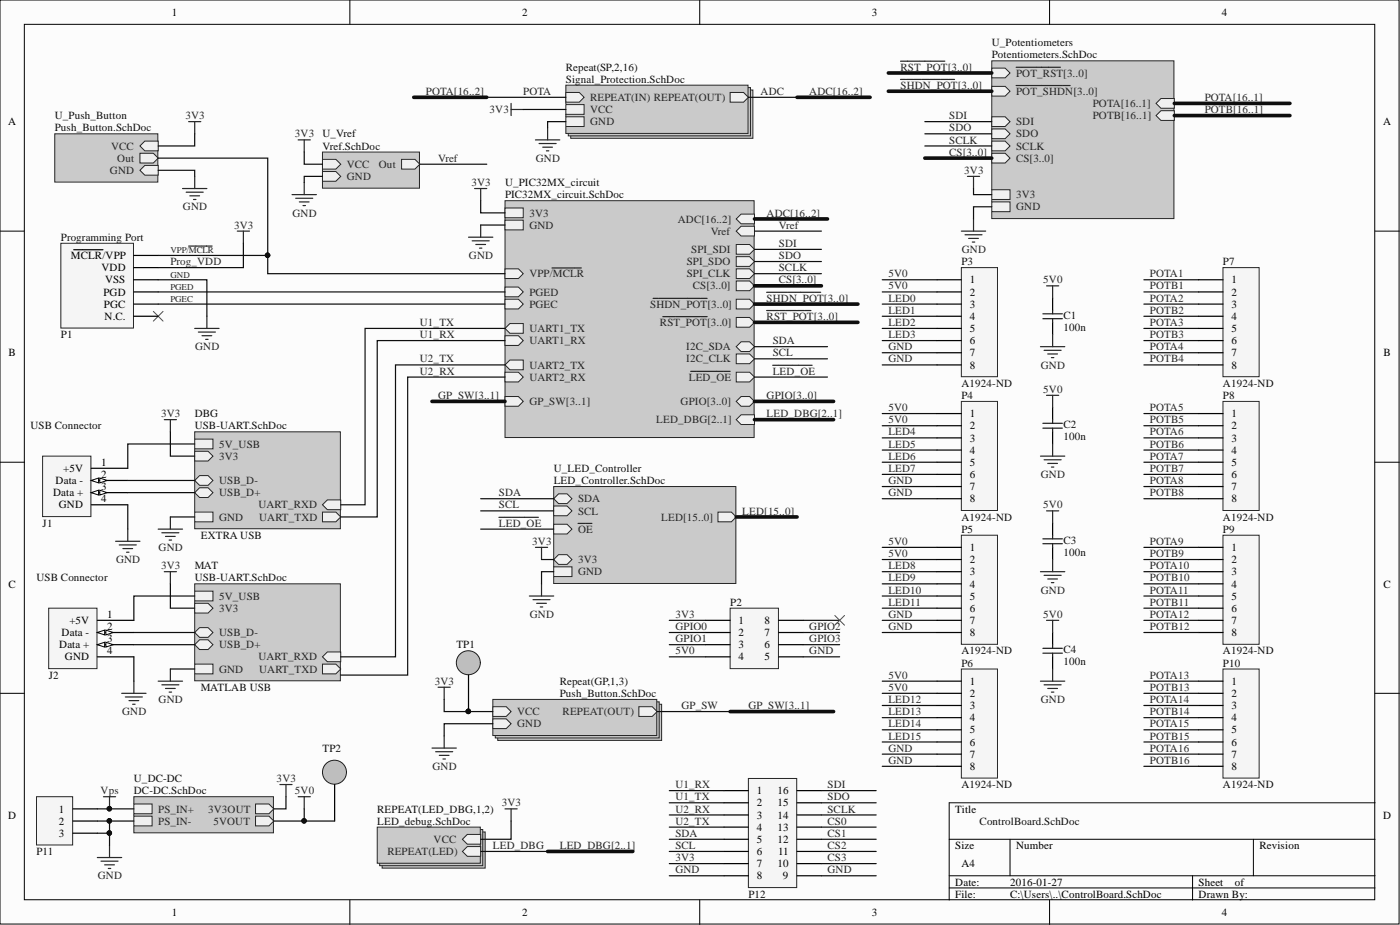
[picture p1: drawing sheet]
<svg xmlns="http://www.w3.org/2000/svg" width="292mm" height="193mm" viewBox="0 0 292 193" stroke-linecap="round" stroke-linejoin="round" font-family="sans-serif">
<defs><g id="words">
<g font-size="2.3">
<text x="35.9" y="3.3">1</text>
<text x="108.9" y="3.3">2</text>
<text x="181.9" y="3.3">3</text>
<text x="254.9" y="3.3">4</text>
<text x="1.7" y="26.1">A</text>
<text x="288.6" y="26.1">A</text>
<text x="14.8" y="54.1">MCLR/VPP</text>
<text x="21.2" y="56.6">VDD</text>
<text x="21.9" y="59.1">VSS</text>
<text x="202.4" y="59.1">1</text>
<text x="256.9" y="59.1">1</text>
<text x="21.6" y="61.7">PGD</text>
<text x="21.7" y="64.2">PGC</text>
<text x="202.4" y="61.7">2</text>
<text x="202.4" y="64.2">3</text>
<text x="256.9" y="61.7">2</text>
<text x="256.9" y="64.2">3</text>
<text x="21.8" y="66.7">N.C.</text>
<text x="202.4" y="66.7">4</text>
<text x="202.4" y="69.3">5</text>
<text x="202.4" y="71.8">6</text>
<text x="256.9" y="66.7">4</text>
<text x="256.9" y="69.3">5</text>
<text x="256.9" y="71.8">6</text>
<text x="1.8" y="74.4">B</text>
<text x="202.4" y="74.4">7</text>
<text x="202.4" y="76.9">8</text>
<text x="256.9" y="74.4">7</text>
<text x="256.9" y="76.9">8</text>
<text x="288.7" y="74.4">B</text>
<text x="202.4" y="87">1</text>
<text x="202.4" y="89.6">2</text>
<text x="256.9" y="87">1</text>
<text x="256.9" y="89.6">2</text>
<text x="202.4" y="92.1">3</text>
<text x="202.4" y="94.7">4</text>
<text x="256.9" y="92.1">3</text>
<text x="256.9" y="94.7">4</text>
<text x="11.6" y="101">Data -</text>
<text x="13.2" y="98.5">+5V</text>
<text x="21.1" y="97.2">1</text>
<text x="21.1" y="99.7">2</text>
<text x="202.4" y="97.2">5</text>
<text x="202.4" y="99.7">6</text>
<text x="256.9" y="97.2">5</text>
<text x="256.9" y="99.7">6</text>
<text x="11.1" y="103.5">Data +</text>
<text x="12.3" y="106.1">GND</text>
<text x="21.1" y="104.8">4</text>
<text x="21.1" y="102.3">3</text>
<text x="202.4" y="102.3">7</text>
<text x="202.4" y="104.8">8</text>
<text x="256.9" y="102.3">7</text>
<text x="256.9" y="104.8">8</text>
<text x="202.4" y="114.9">1</text>
<text x="202.4" y="117.5">2</text>
<text x="256.9" y="114.9">1</text>
<text x="256.9" y="117.5">2</text>
<text x="1.8" y="122.6">C</text>
<text x="202.4" y="120">3</text>
<text x="202.4" y="122.6">4</text>
<text x="202.4" y="125.1">5</text>
<text x="256.9" y="120">3</text>
<text x="256.9" y="122.6">4</text>
<text x="256.9" y="125.1">5</text>
<text x="288.7" y="122.6">C</text>
<text x="14.5" y="130.2">+5V</text>
<text x="22.3" y="128.9">1</text>
<text x="22.3" y="131.4">2</text>
<text x="154.1" y="130.2">1</text>
<text x="159.5" y="130.2">8</text>
<text x="202.4" y="127.6">6</text>
<text x="202.4" y="130.2">7</text>
<text x="256.9" y="127.6">6</text>
<text x="256.9" y="130.2">7</text>
<text x="12.4" y="135.2">Data +</text>
<text x="12.9" y="132.7">Data -</text>
<text x="13.5" y="137.8">GND</text>
<text x="22.3" y="136.5">4</text>
<text x="22.3" y="134">3</text>
<text x="154.1" y="132.7">2</text>
<text x="154.1" y="135.2">3</text>
<text x="154.1" y="137.8">4</text>
<text x="159.5" y="137.8">5</text>
<text x="159.5" y="135.2">6</text>
<text x="159.5" y="132.7">7</text>
<text x="202.4" y="132.7">8</text>
<text x="256.9" y="132.7">8</text>
<text x="202.4" y="142.9">1</text>
<text x="256.9" y="142.9">1</text>
<text x="202.4" y="145.4">2</text>
<text x="202.4" y="147.9">3</text>
<text x="256.9" y="145.4">2</text>
<text x="256.9" y="147.9">3</text>
<text x="202.4" y="150.5">4</text>
<text x="202.4" y="153">5</text>
<text x="202.4" y="155.5">6</text>
<text x="256.9" y="150.5">4</text>
<text x="256.9" y="153">5</text>
<text x="256.9" y="155.5">6</text>
<text x="202.4" y="158.1">7</text>
<text x="202.4" y="160.6">8</text>
<text x="256.9" y="158.1">7</text>
<text x="256.9" y="160.6">8</text>
<text x="157.9" y="165.7">1</text>
<text x="162.2" y="165.7">16</text>
<text x="1.7" y="170.8">D</text>
<text x="12.3" y="172">2</text>
<text x="12.3" y="169.5">1</text>
<text x="157.9" y="168.2">2</text>
<text x="157.9" y="170.8">3</text>
<text x="157.9" y="173.3">4</text>
<text x="162.2" y="173.3">13</text>
<text x="162.2" y="170.8">14</text>
<text x="162.2" y="168.2">15</text>
<text x="199.3" y="169.5">Title</text>
<text x="288.6" y="170.8">D</text>
<text x="12.3" y="174.6">3</text>
<text x="157.9" y="175.8">5</text>
<text x="157.9" y="178.4">6</text>
<text x="162.2" y="175.8">12</text>
<text x="162.3" y="178.4">11</text>
<text x="199.3" y="177.1">Size</text>
<text x="212" y="177.1">Number</text>
<text x="262.8" y="177.1">Revision</text>
<text x="157.9" y="180.9">7</text>
<text x="157.9" y="183.5">8</text>
<text x="162.2" y="180.9">10</text>
<text x="163.3" y="183.5">9</text>
<text x="199.3" y="184.7">Date:</text>
<text x="200.6" y="180.9">A4</text>
<text x="210.7" y="184.7">2016-01-27</text>
<text x="250.1" y="184.7">Sheet</text>
<text x="257.7" y="184.7">of</text>
<text x="35.9" y="191.1">1</text>
<text x="108.9" y="191.1">2</text>
<text x="181.9" y="191.1">3</text>
<text x="199.3" y="187.3">File:</text>
<text x="210.7" y="187.3">C:\Users\..\ControlBoard.SchDoc</text>
<text x="250.1" y="187.3">Drawn By:</text>
<text x="254.9" y="191.1">4</text>
</g>
<g font-size="2.3" fill="#0e0e0e">
<text x="206.9" y="9.6">U_Potentiometers</text>
<text x="118.1" y="14.7">Repeat(SP,2,16)</text>
<text x="118.1" y="17.3">Signal_Protection.SchDoc</text>
<text x="206.9" y="12.2">Potentiometers.SchDoc</text>
<text x="11.4" y="24.9">U_Push_Button</text>
<text x="11.4" y="27.4">Push_Button.SchDoc</text>
<text x="67.3" y="28.7">U_Vref</text>
<text x="67.3" y="31.2">Vref.SchDoc</text>
<text x="105.4" y="38.8">U_PIC32MX_circuit</text>
<text x="105.4" y="41.4">PIC32MX_circuit.SchDoc</text>
<text x="12.7" y="50.2">Programming Port</text>
<text x="200.6" y="55.3">P3</text>
<text x="255.2" y="55.3">P7</text>
<text x="12.7" y="70.5">P1</text>
<text x="221.9" y="69">100n</text>
<text x="221.9" y="66.5">C1</text>
<text x="200.6" y="80.7">A1924-ND</text>
<text x="200.6" y="83.2">P4</text>
<text x="255.2" y="80.7">A1924-ND</text>
<text x="255.2" y="83.2">P8</text>
<text x="6.3" y="89.6">USB Connector</text>
<text x="40.6" y="87">DBG</text>
<text x="40.6" y="89.6">USB-UART.SchDoc</text>
<text x="221.9" y="89.3">C2</text>
<text x="221.9" y="91.9">100n</text>
<text x="115.5" y="98.5">U_LED_Controller</text>
<text x="115.5" y="101">LED_Controller.SchDoc</text>
<text x="8.9" y="109.9">J1</text>
<text x="41.9" y="112.4">EXTRA USB</text>
<text x="200.6" y="108.6">A1924-ND</text>
<text x="200.6" y="111.1">P5</text>
<text x="221.9" y="113.4">C3</text>
<text x="255.2" y="108.6">A1924-ND</text>
<text x="255.2" y="111.1">P9</text>
<text x="40.6" y="118.8">MAT</text>
<text x="221.9" y="116">100n</text>
<text x="7.6" y="121.3">USB Connector</text>
<text x="40.6" y="121.3">USB-UART.SchDoc</text>
<text x="152.3" y="126.4">P2</text>
<text x="95.2" y="135.2">TP1</text>
<text x="200.6" y="136.5">A1924-ND</text>
<text x="221.9" y="136.3">C4</text>
<text x="255.2" y="136.5">A1924-ND</text>
<text x="10.2" y="141.6">J2</text>
<text x="116.8" y="142.9">Repeat(GP,1,3)</text>
<text x="200.6" y="139.1">P6</text>
<text x="221.9" y="138.8">100n</text>
<text x="255.2" y="139.1">P10</text>
<text x="41.9" y="144.1">MATLAB USB</text>
<text x="116.8" y="145.4">Push_Button.SchDoc</text>
<text x="67.3" y="156.8">TP2</text>
<text x="27.9" y="163.2">U_DC-DC</text>
<text x="27.9" y="165.7">DC-DC.SchDoc</text>
<text x="200.6" y="164.4">A1924-ND</text>
<text x="255.2" y="164.4">A1924-ND</text>
<text x="78.7" y="169.5">REPEAT(LED_DBG,1,2)</text>
<text x="78.7" y="172">LED_debug.SchDoc</text>
<text x="204.4" y="172">ControlBoard.SchDoc</text>
<text x="7.6" y="178.4">P11</text>
<text x="156.1" y="187.3">P12</text>
</g>
<g font-size="2.3" fill="#262626">
<text x="187.9" y="14.7">RST_POT[3..0]</text>
<text x="212" y="16">POT_RST[3..0]</text>
<text x="88.9" y="19.8">POTA[16..2]</text>
<text x="102.2" y="23.6">3V3</text>
<text x="109.2" y="19.8">POTA</text>
<text x="123.1" y="21.1">REPEAT(IN) REPEAT(OUT)</text>
<text x="123.1" y="23.6">VCC</text>
<text x="158.7" y="19.8">ADC</text>
<text x="168.8" y="19.8">ADC[16..2]</text>
<text x="187.9" y="18.5">SHDN_POT[3..0]</text>
<text x="212" y="19.8">POT_SHDN[3..0]</text>
<text x="228" y="22.3">POTA[16..1]</text>
<text x="251.4" y="21.1">POTA[16..1]</text>
<text x="251.4" y="23.6">POTB[16..1]</text>
<text x="38.7" y="24.9">3V3</text>
<text x="61.5" y="28.7">3V3</text>
<text x="123.1" y="26.1">GND</text>
<text x="198" y="24.9">SDI</text>
<text x="198" y="27.4">SDO</text>
<text x="198" y="29.9">SCLK</text>
<text x="212" y="26.1">SDI</text>
<text x="212" y="28.7">SDO</text>
<text x="228" y="24.9">POTB[16..1]</text>
<text x="23.2" y="31.2">VCC</text>
<text x="24.5" y="33.8">Out</text>
<text x="72.4" y="35">VCC</text>
<text x="79" y="35">Out</text>
<text x="91.4" y="33.8">Vref</text>
<text x="111.8" y="33.8">GND</text>
<text x="198" y="32.5">CS[3..0]</text>
<text x="212" y="31.2">SCLK</text>
<text x="212" y="33.8">CS[3..0]</text>
<text x="22.9" y="36.3">GND</text>
<text x="72.4" y="37.6">GND</text>
<text x="98.3" y="38.8">3V3</text>
<text x="201.2" y="36.3">3V3</text>
<text x="212" y="41.4">3V3</text>
<text x="38.2" y="43.9">GND</text>
<text x="48.8" y="47.7">3V3</text>
<text x="61" y="45.2">GND</text>
<text x="110.4" y="45.2">3V3</text>
<text x="110.4" y="47.7">GND</text>
<text x="141.4" y="46.4">ADC[16..2]</text>
<text x="160" y="45.2">ADC[16..2]</text>
<text x="162.5" y="47.7">Vref</text>
<text x="212" y="43.9">GND</text>
<text x="144.2" y="52.8">SPI_SDI</text>
<text x="148.3" y="49">Vref</text>
<text x="162.5" y="51.5">SDI</text>
<text x="200.7" y="52.8">GND</text>
<text x="35.5" y="55.3">Prog_VDD</text>
<text x="97.8" y="54.1">GND</text>
<text x="110.4" y="57.9">VPP/MCLR</text>
<text x="143.3" y="57.9">SPI_CLK</text>
<text x="143.3" y="55.3">SPI_SDO</text>
<text x="162.5" y="54.1">SDO</text>
<text x="162.5" y="56.6">SCLK</text>
<text x="162.5" y="59.1">CS[3..0]</text>
<text x="185.3" y="57.9">5V0</text>
<text x="217.7" y="59.1">5V0</text>
<text x="239.9" y="57.9">POTA1</text>
<text x="110.4" y="61.7">PGED</text>
<text x="110.4" y="64.2">PGEC</text>
<text x="135.7" y="64.2">SHDN_POT[3..0]</text>
<text x="144.6" y="60.4">CS[3..0]</text>
<text x="160" y="62.9">SHDN_POT[3..0]</text>
<text x="185.3" y="62.9">LED0</text>
<text x="185.3" y="65.5">LED1</text>
<text x="185.3" y="60.4">5V0</text>
<text x="239.9" y="62.9">POTA2</text>
<text x="239.9" y="60.4">POTB1</text>
<text x="239.9" y="65.5">POTB2</text>
<text x="87.6" y="70.5">U1_RX</text>
<text x="87.6" y="68">U1_TX</text>
<text x="110.4" y="69.3">UART1_TX</text>
<text x="110.4" y="71.8">UART1_RX</text>
<text x="137.7" y="68">RST_POT[3..0]</text>
<text x="160" y="66.7">RST_POT[3..0]</text>
<text x="161.2" y="71.8">SDA</text>
<text x="185.3" y="68">LED2</text>
<text x="185.3" y="70.5">LED3</text>
<text x="239.9" y="68">POTA3</text>
<text x="239.9" y="70.5">POTB3</text>
<text x="40.7" y="73.1">GND</text>
<text x="87.6" y="75.6">U2_TX</text>
<text x="110.4" y="76.9">UART2_TX</text>
<text x="143.2" y="73.1">I2C_SDA</text>
<text x="143.2" y="75.6">I2C_CLK</text>
<text x="161.2" y="74.4">SCL</text>
<text x="185.3" y="75.6">GND</text>
<text x="185.3" y="73.1">GND</text>
<text x="217.2" y="76.9">GND</text>
<text x="239.9" y="73.1">POTA4</text>
<text x="239.9" y="75.6">POTB4</text>
<text x="87.6" y="78.2">U2_RX</text>
<text x="91.4" y="83.2">GP_SW[3..1]</text>
<text x="110.4" y="79.4">UART2_RX</text>
<text x="143.7" y="79.4">LED_OE</text>
<text x="160" y="83.2">GPIO[3..0]</text>
<text x="161.2" y="78.2">LED_OE</text>
<text x="217.7" y="82">5V0</text>
<text x="33.6" y="87">3V3</text>
<text x="110.4" y="84.5">GP_SW[3..1]</text>
<text x="136.9" y="88.3">LED_DBG[2..1]</text>
<text x="142" y="84.5">GPIO[3..0]</text>
<text x="160" y="87">LED_DBG[2..1]</text>
<text x="185.3" y="85.8">5V0</text>
<text x="185.3" y="88.3">5V0</text>
<text x="239.9" y="85.8">POTA5</text>
<text x="239.9" y="88.3">POTB5</text>
<text x="45.7" y="95.9">3V3</text>
<text x="45.7" y="93.4">5V_USB</text>
<text x="185.3" y="90.8">LED4</text>
<text x="185.3" y="93.4">LED5</text>
<text x="185.3" y="95.9">LED6</text>
<text x="239.9" y="90.8">POTA6</text>
<text x="239.9" y="95.9">POTA7</text>
<text x="239.9" y="93.4">POTB6</text>
<text x="45.7" y="101">USB_D-</text>
<text x="185.3" y="98.5">LED7</text>
<text x="185.3" y="101">GND</text>
<text x="217.2" y="99.7">GND</text>
<text x="239.9" y="101">POTA8</text>
<text x="239.9" y="98.5">POTB7</text>
<text x="45.7" y="103.5">USB_D+</text>
<text x="53.9" y="106.1">UART_RXD</text>
<text x="104.1" y="103.5">SDA</text>
<text x="104.1" y="106.1">SCL</text>
<text x="120.6" y="104.8">SDA</text>
<text x="120.6" y="107.3">SCL</text>
<text x="154.9" y="107.3">LED[15..0]</text>
<text x="185.3" y="103.5">GND</text>
<text x="217.7" y="106.1">5V0</text>
<text x="239.9" y="103.5">POTB8</text>
<text x="45.7" y="108.6">GND</text>
<text x="54.1" y="108.6">UART_TXD</text>
<text x="104.1" y="109.9">LED_OE</text>
<text x="111" y="113.7">3V3</text>
<text x="120.6" y="111.1">OE</text>
<text x="138" y="108.6">LED[15..0]</text>
<text x="185.3" y="113.7">5V0</text>
<text x="239.9" y="113.7">POTA9</text>
<text x="24.2" y="117.5">GND</text>
<text x="33.1" y="114.9">GND</text>
<text x="33.6" y="118.8">3V3</text>
<text x="120.6" y="117.5">3V3</text>
<text x="185.3" y="118.8">LED8</text>
<text x="185.3" y="116.2">5V0</text>
<text x="239.9" y="118.8">POTA10</text>
<text x="239.9" y="116.2">POTB9</text>
<text x="45.7" y="125.1">5V_USB</text>
<text x="120.6" y="120">GND</text>
<text x="185.3" y="121.3">LED9</text>
<text x="185.3" y="123.8">LED10</text>
<text x="217.2" y="123.8">GND</text>
<text x="239.9" y="123.8">POTA11</text>
<text x="239.9" y="121.3">POTB10</text>
<text x="45.7" y="127.6">3V3</text>
<text x="110.5" y="128.9">GND</text>
<text x="140.9" y="131.4">GPIO0</text>
<text x="140.9" y="128.9">3V3</text>
<text x="168.8" y="131.4">GPIO2</text>
<text x="185.3" y="126.4">LED11</text>
<text x="185.3" y="131.4">GND</text>
<text x="185.3" y="128.9">GND</text>
<text x="217.7" y="128.9">5V0</text>
<text x="239.9" y="126.4">POTB11</text>
<text x="239.9" y="131.4">POTB12</text>
<text x="239.9" y="128.9">POTA12</text>
<text x="45.7" y="132.7">USB_D-</text>
<text x="45.7" y="135.2">USB_D+</text>
<text x="53.9" y="137.8">UART_RXD</text>
<text x="140.9" y="134">GPIO1</text>
<text x="140.9" y="136.5">5V0</text>
<text x="168.8" y="134">GPIO3</text>
<text x="168.8" y="136.5">GND</text>
<text x="45.7" y="140.3">GND</text>
<text x="54.1" y="140.3">UART_TXD</text>
<text x="90.7" y="142.9">3V3</text>
<text x="185.3" y="141.6">5V0</text>
<text x="239.9" y="141.6">POTA13</text>
<text x="25.5" y="149.2">GND</text>
<text x="33.1" y="146.7">GND</text>
<text x="107.9" y="149.2">VCC</text>
<text x="117.4" y="149.2">REPEAT(OUT)</text>
<text x="142.2" y="147.9">GP_SW</text>
<text x="156.1" y="147.9">GP_SW[3..1]</text>
<text x="185.3" y="146.7">LED12</text>
<text x="185.3" y="149.2">LED13</text>
<text x="185.3" y="144.1">5V0</text>
<text x="217.2" y="146.7">GND</text>
<text x="239.9" y="144.1">POTB13</text>
<text x="239.9" y="149.2">POTB14</text>
<text x="239.9" y="146.7">POTA14</text>
<text x="107.9" y="151.7">GND</text>
<text x="185.3" y="151.7">LED14</text>
<text x="185.3" y="154.3">LED15</text>
<text x="239.9" y="154.3">POTB15</text>
<text x="239.9" y="151.7">POTA15</text>
<text x="90.2" y="160.6">GND</text>
<text x="185.3" y="159.4">GND</text>
<text x="185.3" y="156.8">GND</text>
<text x="239.9" y="156.8">POTA16</text>
<text x="239.9" y="159.4">POTB16</text>
<text x="21" y="165.7">Vps</text>
<text x="57.7" y="163.2">3V3</text>
<text x="61.5" y="165.7">5V0</text>
<text x="140.9" y="164.4">U1_RX</text>
<text x="140.9" y="167">U1_TX</text>
<text x="172.7" y="164.4">SDI</text>
<text x="172.7" y="167">SDO</text>
<text x="33" y="169.5">PS_IN+</text>
<text x="33" y="172">PS_IN-</text>
<text x="43.4" y="169.5">3V3OUT</text>
<text x="44.5" y="172">5VOUT</text>
<text x="104.7" y="168.2">3V3</text>
<text x="140.9" y="169.5">U2_RX</text>
<text x="140.9" y="172">U2_TX</text>
<text x="172.7" y="169.5">SCLK</text>
<text x="172.7" y="172">CS0</text>
<text x="80.8" y="178.4">REPEAT(LED)</text>
<text x="90.5" y="175.8">VCC</text>
<text x="102.8" y="177.1">LED_DBG</text>
<text x="116.8" y="177.1">LED_DBG[2..1]</text>
<text x="140.9" y="174.6">SDA</text>
<text x="140.9" y="177.1">SCL</text>
<text x="140.9" y="179.7">3V3</text>
<text x="172.7" y="174.6">CS1</text>
<text x="172.7" y="177.1">CS2</text>
<text x="172.7" y="179.7">CS3</text>
<text x="20.4" y="183.5">GND</text>
<text x="140.9" y="182.2">GND</text>
<text x="172.7" y="182.2">GND</text>
</g>
<g font-size="1.9" fill="#262626">
<text x="35.5" y="52.9">VPP/MCLR</text>
<text x="35.5" y="57.9">GND</text>
<text x="35.5" y="60.5">PGED</text>
<text x="35.5" y="63">PGEC</text>
</g>
</g></defs>
<g fill="#fcfcfc" stroke="#000" stroke-width=".21">
<path d="M0 0h291.9v192.8h-291.9z"/>
<path d="M5.1 5.1h281.7v182.6h-281.7z"/>
</g>
<g fill="none" stroke="#000" stroke-width=".21">
<path d="M73 0v5.1M146 0v5.1M219 0v5.1M0 48.2h5.1M286.9 48.2h5.1M0 96.4h5.1M286.9 96.4h5.1M0 144.6h5.1M286.9 144.6h5.1M198 175.1h88.9M210.7 175.1v7.6M261.5 175.1v7.6"/>
<path d="M286.9 167.5h-88.9v20.3M73 187.8v5.1M146 187.8v5.1M198 182.7h88.9M198 185.2h88.9M219 187.8v5.1M248.8 182.7v5.1"/>
</g>
<path d="M115.5 101.5h38v20.2h-38z" fill="#cacaca" stroke="#262626" stroke-width=".21"/>
<path d="M115.5 104l1-1h1.8l1 1-1 1.1h-1.8z" fill-rule="evenodd" fill="#f0f0f0"/>
<path d="M115.5 104l1-1h1.8l1 1-1 1.1h-1.8z" fill="none" stroke="#262626" stroke-width=".21"/>
<path d="M115.5 105.6h2.8l1 1-1 1h-2.8z" fill-rule="evenodd" fill="#f0f0f0"/>
<path d="M115.5 105.6h2.8l1 1-1 1h-2.8z" fill="none" stroke="#262626" stroke-width=".21"/>
<path d="M115.5 109.4h2.8l1 1-1 1h-2.8z" fill-rule="evenodd" fill="#f0f0f0"/>
<path d="M115.5 109.4h2.8l1 1-1 1h-2.8z" fill="none" stroke="#262626" stroke-width=".21"/>
<path d="M120.6 109.2h1.5M122.2 109.2h1.3" fill="none" stroke="#262626" stroke-width=".25"/>
<path d="M149.8 106.8h2.8l1 1-1 1.1h-2.8z" fill-rule="evenodd" fill="#f0f0f0"/>
<path d="M149.8 106.8h2.8l1 1-1 1.1h-2.8z" fill="none" stroke="#262626" stroke-width=".21"/>
<path d="M115.5 118.2h3.8v2.1h-3.8z" fill-rule="evenodd" fill="#f0f0f0"/>
<path d="M115.5 118.2h3.8v2.1h-3.8z" fill="none" stroke="#262626" stroke-width=".21"/>
<path d="M115.5 116.7l1-1h1.8l1 1-1 1h-1.8z" fill-rule="evenodd" fill="#f0f0f0"/>
<path d="M115.5 116.7l1-1h1.8l1 1-1 1h-1.8z" fill="none" stroke="#262626" stroke-width=".21"/>
<path d="M111.7 114.2h2.6M113 114.2v2.5M110.4 124.3h5.1M111.2 125.1h3.6M112 125.9h2M112.7 126.6h.5M113 121.8v2.5" fill="none" stroke="#262626" stroke-width=".25"/>
<path d="M206.9 12.7h38v32.9h-38z" fill="#cacaca" stroke="#262626" stroke-width=".21"/>
<path d="M206.9 24.4h2.8l1 1-1 1h-2.8z" fill-rule="evenodd" fill="#f0f0f0"/>
<path d="M206.9 24.4h2.8l1 1-1 1h-2.8z" fill="none" stroke="#262626" stroke-width=".21"/>
<path d="M206.9 29.4h2.8l1 1.1-1 1h-2.8z" fill-rule="evenodd" fill="#f0f0f0"/>
<path d="M206.9 29.4h2.8l1 1.1-1 1h-2.8z" fill="none" stroke="#262626" stroke-width=".21"/>
<path d="M206.9 39.6h3.8v2h-3.8z" fill-rule="evenodd" fill="#f0f0f0"/>
<path d="M206.9 39.6h3.8v2h-3.8z" fill="none" stroke="#262626" stroke-width=".21"/>
<path d="M206.9 42.1h3.8v2.1h-3.8z" fill-rule="evenodd" fill="#f0f0f0"/>
<path d="M206.9 42.1h3.8v2.1h-3.8z" fill="none" stroke="#262626" stroke-width=".21"/>
<path d="M241.2 24.1l1-1h2.8v2h-2.8z" fill-rule="evenodd" fill="#f0f0f0"/>
<path d="M241.2 24.1l1-1h2.8v2h-2.8z" fill="none" stroke="#262626" stroke-width=".21"/>
<path d="M206.9 32h2.8l1 1-1 1h-2.8z" fill-rule="evenodd" fill="#f0f0f0"/>
<path d="M206.9 32h2.8l1 1-1 1h-2.8z" fill="none" stroke="#262626" stroke-width=".21"/>
<path d="M206.9 14.2h2.8l1 1-1 1h-2.8z" fill-rule="evenodd" fill="#f0f0f0"/>
<path d="M206.9 14.2h2.8l1 1-1 1h-2.8z" fill="none" stroke="#262626" stroke-width=".21"/>
<path d="M212 14h1.2M213.3 14h1.5M214.9 14h1.3M216.2 14h3.7M220 14h1.2" fill="none" stroke="#262626" stroke-width=".25"/>
<path d="M206.9 18h2.8l1 1-1 1h-2.8z" fill-rule="evenodd" fill="#f0f0f0"/>
<path d="M206.9 18h2.8l1 1-1 1h-2.8z" fill="none" stroke="#262626" stroke-width=".21"/>
<path d="M212 17.8h1.2M213.3 17.8h1.5M214.9 17.8h1.3M216.2 17.8h2.2M218.5 17.8h1.6M220.1 17.8h1.6M221.8 17.8h1.5" fill="none" stroke="#262626" stroke-width=".25"/>
<path d="M206.9 26.9h2.8l1 1-1 1h-2.8z" fill-rule="evenodd" fill="#f0f0f0"/>
<path d="M206.9 26.9h2.8l1 1-1 1h-2.8z" fill="none" stroke="#262626" stroke-width=".21"/>
<path d="M241.2 21.6l1-1h2.8v2h-2.8z" fill-rule="evenodd" fill="#f0f0f0"/>
<path d="M241.2 21.6l1-1h2.8v2h-2.8z" fill="none" stroke="#262626" stroke-width=".21"/>
<g fill="none" stroke="#262626" stroke-width=".25">
<path d="M187.9 16.6h1.1M187.9 12.8h2.5M189.1 16.6h1.5M190.5 12.8h1.3M190.7 16.6h1.5M191.9 12.8h2.3M192.3 16.6h1.5M193.9 16.6h2.3M194.2 12.8h1.6M195.9 12.8h1.2M196.3 16.6h1.5M197.9 16.6h1.3"/>
<path d="M201.8 36.8h2.6M203.1 36.8v2.5M200.6 48.2h5.1M201.3 49h3.6M202.1 49.7h2M202.9 50.5h.5M203.1 45.7v2.5M104.1 107.9h1.2M105.4 107.9h1.2M106.7 107.9h1.6M108.3 107.9h2.7M111.1 107.9h1.2"/>
</g>
<path d="M105.4 41.9h51.9v49.4h-51.9z" fill="#cacaca" stroke="#262626" stroke-width=".21"/>
<path d="M105.4 43.4h3.8v2h-3.8z" fill-rule="evenodd" fill="#f0f0f0"/>
<path d="M105.4 43.4h3.8v2h-3.8z" fill="none" stroke="#262626" stroke-width=".21"/>
<path d="M105.4 45.9h3.8v2.1h-3.8z" fill-rule="evenodd" fill="#f0f0f0"/>
<path d="M105.4 45.9h3.8v2.1h-3.8z" fill="none" stroke="#262626" stroke-width=".21"/>
<path d="M105.4 76.1l1-1h2.8v2h-2.8z" fill-rule="evenodd" fill="#f0f0f0"/>
<path d="M105.4 76.1l1-1h2.8v2h-2.8z" fill="none" stroke="#262626" stroke-width=".21"/>
<path d="M105.4 77.6h2.8l1 1.1-1 1h-2.8z" fill-rule="evenodd" fill="#f0f0f0"/>
<path d="M105.4 77.6h2.8l1 1.1-1 1h-2.8z" fill="none" stroke="#262626" stroke-width=".21"/>
<path d="M105.4 82.7h2.8l1 1-1 1.1h-2.8z" fill-rule="evenodd" fill="#f0f0f0"/>
<path d="M105.4 82.7h2.8l1 1-1 1.1h-2.8z" fill="none" stroke="#262626" stroke-width=".21"/>
<path d="M105.4 59.9h2.8l1 1-1 1h-2.8z" fill-rule="evenodd" fill="#f0f0f0"/>
<path d="M105.4 59.9h2.8l1 1-1 1h-2.8z" fill="none" stroke="#262626" stroke-width=".21"/>
<path d="M105.4 62.4h2.8l1 1-1 1.1h-2.8z" fill-rule="evenodd" fill="#f0f0f0"/>
<path d="M105.4 62.4h2.8l1 1-1 1.1h-2.8z" fill="none" stroke="#262626" stroke-width=".21"/>
<path d="M105.4 56.1h2.8l1 1-1 1h-2.8z" fill-rule="evenodd" fill="#f0f0f0"/>
<path d="M105.4 56.1h2.8l1 1-1 1h-2.8z" fill="none" stroke="#262626" stroke-width=".21"/>
<path d="M115.2 55.9h1.8M117.1 55.9h1.4M118.6 55.9h1.2M119.8 55.9h1.5" fill="none" stroke="#262626" stroke-width=".25"/>
<path d="M153.6 45.7l1-1h2.8v2h-2.8z" fill-rule="evenodd" fill="#f0f0f0"/>
<path d="M153.6 45.7l1-1h2.8v2h-2.8z" fill="none" stroke="#262626" stroke-width=".21"/>
<path d="M105.4 68.5l1-1h2.8v2h-2.8z" fill-rule="evenodd" fill="#f0f0f0"/>
<path d="M105.4 68.5l1-1h2.8v2h-2.8z" fill="none" stroke="#262626" stroke-width=".21"/>
<path d="M105.4 70h2.8l1 1.1-1 1h-2.8z" fill-rule="evenodd" fill="#f0f0f0"/>
<path d="M105.4 70h2.8l1 1.1-1 1h-2.8z" fill="none" stroke="#262626" stroke-width=".21"/>
<path d="M153.6 56.1h2.8l1 1-1 1h-2.8z" fill-rule="evenodd" fill="#f0f0f0"/>
<path d="M153.6 56.1h2.8l1 1-1 1h-2.8z" fill="none" stroke="#262626" stroke-width=".21"/>
<path d="M153.6 51h2.8l1 1-1 1h-2.8z" fill-rule="evenodd" fill="#f0f0f0"/>
<path d="M153.6 51h2.8l1 1-1 1h-2.8z" fill="none" stroke="#262626" stroke-width=".21"/>
<path d="M153.6 53.5h2.8l1 1.1-1 1h-2.8z" fill-rule="evenodd" fill="#f0f0f0"/>
<path d="M153.6 53.5h2.8l1 1.1-1 1h-2.8z" fill="none" stroke="#262626" stroke-width=".21"/>
<path d="M153.6 72.3l1-1h1.8l1 1-1 1h-1.8z" fill-rule="evenodd" fill="#f0f0f0"/>
<path d="M153.6 72.3l1-1h1.8l1 1-1 1h-1.8z" fill="none" stroke="#262626" stroke-width=".21"/>
<path d="M153.6 73.8h2.8l1 1.1-1 1h-2.8z" fill-rule="evenodd" fill="#f0f0f0"/>
<path d="M153.6 73.8h2.8l1 1.1-1 1h-2.8z" fill="none" stroke="#262626" stroke-width=".21"/>
<path d="M153.6 58.6h2.8l1 1-1 1h-2.8z" fill-rule="evenodd" fill="#f0f0f0"/>
<path d="M153.6 58.6h2.8l1 1-1 1h-2.8z" fill="none" stroke="#262626" stroke-width=".21"/>
<path d="M153.6 77.6h2.8l1 1.1-1 1h-2.8z" fill-rule="evenodd" fill="#f0f0f0"/>
<path d="M153.6 77.6h2.8l1 1.1-1 1h-2.8z" fill="none" stroke="#262626" stroke-width=".21"/>
<path d="M144.1 77.5h1.2M145.4 77.5h1.3M146.8 77.5h1.5M148.4 77.5h2.6M151.1 77.5h1.2" fill="none" stroke="#262626" stroke-width=".25"/>
<path d="M153.6 66.2h2.8l1 1-1 1.1h-2.8z" fill-rule="evenodd" fill="#f0f0f0"/>
<path d="M153.6 66.2h2.8l1 1-1 1.1h-2.8z" fill="none" stroke="#262626" stroke-width=".21"/>
<path d="M138.3 66.1h2.5M140.9 66.1h1.3M142.3 66.1h2.3M144.6 66.1h1.6M146.3 66.1h1.2" fill="none" stroke="#262626" stroke-width=".25"/>
<path d="M153.6 62.4h2.8l1 1-1 1.1h-2.8z" fill-rule="evenodd" fill="#f0f0f0"/>
<path d="M153.6 62.4h2.8l1 1-1 1.1h-2.8z" fill="none" stroke="#262626" stroke-width=".21"/>
<path d="M136.3 62.2h1.1M137.5 62.2h1.5M139.1 62.2h1.5M140.7 62.2h1.5M142.3 62.2h2.3M144.6 62.2h1.6M146.3 62.2h1.2" fill="none" stroke="#262626" stroke-width=".25"/>
<path d="M153.6 83.7l1-1h1.8l1 1-1 1.1h-1.8z" fill-rule="evenodd" fill="#f0f0f0"/>
<path d="M153.6 83.7l1-1h1.8l1 1-1 1.1h-1.8z" fill="none" stroke="#262626" stroke-width=".21"/>
<path d="M153.6 87.5l1-1h2.8v2.1h-2.8z" fill-rule="evenodd" fill="#f0f0f0"/>
<path d="M153.6 87.5l1-1h2.8v2.1h-2.8z" fill="none" stroke="#262626" stroke-width=".21"/>
<path d="M153.6 48.2l1-1h2.8v2h-2.8z" fill-rule="evenodd" fill="#f0f0f0"/>
<path d="M153.6 48.2l1-1h2.8v2h-2.8z" fill="none" stroke="#262626" stroke-width=".21"/>
<path d="M27.9 166.2h29.2v7.5h-29.2z" fill="#cacaca" stroke="#262626" stroke-width=".21"/>
<path d="M53.3 167.7h2.8l1 1-1 1.1h-2.8z" fill-rule="evenodd" fill="#f0f0f0"/>
<path d="M53.3 167.7h2.8l1 1-1 1.1h-2.8z" fill="none" stroke="#262626" stroke-width=".21"/>
<path d="M53.3 170.3h2.8l1 1-1 1h-2.8z" fill-rule="evenodd" fill="#f0f0f0"/>
<path d="M53.3 170.3h2.8l1 1-1 1h-2.8z" fill="none" stroke="#262626" stroke-width=".21"/>
<path d="M27.9 167.7h3.8v2.1h-3.8z" fill-rule="evenodd" fill="#f0f0f0"/>
<path d="M27.9 167.7h3.8v2.1h-3.8z" fill="none" stroke="#262626" stroke-width=".21"/>
<path d="M27.9 170.3h3.8v2h-3.8z" fill-rule="evenodd" fill="#f0f0f0"/>
<path d="M27.9 170.3h3.8v2h-3.8z" fill="none" stroke="#262626" stroke-width=".21"/>
<g fill="none" stroke="#262626" stroke-width=".25">
<path d="M99 39.3h2.6M100.3 39.3v2.6M97.8 49.5h5M98.5 50.2h3.6M99.3 51h2M100 51.8h.5M100.3 46.9v2.6M160 61h1M160 64.8h2.5M161.1 61h1.6M161.2 76.2h1.2M162.5 76.2h1.3"/>
<path d="M162.6 64.8h1.3M162.7 61h1.6M163.9 76.2h1.5M163.9 64.8h2.3M164.4 61h1.5M165.5 76.2h2.6M166 61h2.3M166.3 64.8h1.5M167.9 64.8h1.3M168.2 76.2h1.3M168.3 61h1.6M170 61h1.2"/>
<path d="M20.3 178.9h5.1M21.1 179.7h3.5M22.9 176.4v2.5M58.4 163.7h2.5M59.7 163.7v2.5M62.2 166.2h2.5M63.5 166.2v2.5M21.8 180.4h2.1M22.6 181.2h.5"/>
</g>
<g fill="#cacaca" stroke="#262626" stroke-width=".21">
<path d="M103.8 146.9h34.2v7.6h-34.2z"/>
<path d="M103.3 146.4h34.2v7.6h-34.2z"/>
<path d="M102.8 145.9h34.2v7.5h-34.2z"/>
</g>
<path d="M133.3 147.4h2.8l1 1-1 1.1h-2.8z" fill-rule="evenodd" fill="#f0f0f0"/>
<path d="M133.3 147.4h2.8l1 1-1 1.1h-2.8z" fill="none" stroke="#262626" stroke-width=".21"/>
<path d="M102.8 150h2.8l1 1-1 1h-2.8z" fill-rule="evenodd" fill="#f0f0f0"/>
<path d="M102.8 150h2.8l1 1-1 1h-2.8z" fill="none" stroke="#262626" stroke-width=".21"/>
<path d="M102.8 147.4h2.8l1 1-1 1.1h-2.8z" fill-rule="evenodd" fill="#f0f0f0"/>
<path d="M102.8 147.4h2.8l1 1-1 1.1h-2.8z" fill="none" stroke="#262626" stroke-width=".21"/>
<path d="M90.1 156.1h5.1M90.9 156.8h3.6M91.4 143.4h2.5M91.7 157.6h2M92.4 158.3h.5M92.7 143.4v2.5M92.7 153.5v2.6" fill="none" stroke="#262626" stroke-width=".25"/>
<path d="M40.6 121.8h30.4v20.2h-30.4z" fill="#cacaca" stroke="#262626" stroke-width=".21"/>
<path d="M40.6 125.9h2.8l1 1-1 1h-2.8z" fill-rule="evenodd" fill="#f0f0f0"/>
<path d="M40.6 125.9h2.8l1 1-1 1h-2.8z" fill="none" stroke="#262626" stroke-width=".21"/>
<path d="M40.6 138.5h3.8v2.1h-3.8z" fill-rule="evenodd" fill="#f0f0f0"/>
<path d="M40.6 138.5h3.8v2.1h-3.8z" fill="none" stroke="#262626" stroke-width=".21"/>
<path d="M67.3 137l1-1h2.8v2h-2.8z" fill-rule="evenodd" fill="#f0f0f0"/>
<path d="M67.3 137l1-1h2.8v2h-2.8z" fill="none" stroke="#262626" stroke-width=".21"/>
<path d="M67.3 138.5h2.8l1 1.1-1 1h-2.8z" fill-rule="evenodd" fill="#f0f0f0"/>
<path d="M67.3 138.5h2.8l1 1.1-1 1h-2.8z" fill="none" stroke="#262626" stroke-width=".21"/>
<path d="M40.6 123.3h3.8v2.1h-3.8z" fill-rule="evenodd" fill="#f0f0f0"/>
<path d="M40.6 123.3h3.8v2.1h-3.8z" fill="none" stroke="#262626" stroke-width=".21"/>
<path d="M40.6 132l1-1.1h1.8l1 1.1-1 1h-1.8z" fill-rule="evenodd" fill="#f0f0f0"/>
<path d="M40.6 132l1-1.1h1.8l1 1.1-1 1h-1.8z" fill="none" stroke="#262626" stroke-width=".21"/>
<path d="M40.6 134.5l1-1h1.8l1 1-1 1h-1.8z" fill-rule="evenodd" fill="#f0f0f0"/>
<path d="M40.6 134.5l1-1h1.8l1 1-1 1h-1.8z" fill="none" stroke="#262626" stroke-width=".21"/>
<path d="M10.2 126.9h10v12.6h-10z" fill="#f5f5f5" stroke="#262626" stroke-width=".21"/>
<path d="M20.3 137h7.6M20.3 129.4h7.6M20.3 132h7.6" fill="none" stroke="#000" stroke-width=".25"/>
<path d="M20.3 132l1.5-.6v1.1z" fill="#fcfcfc"/>
<path d="M20.3 132l1.5-.6v1.1z" fill="none" stroke="#000" stroke-width=".21"/>
<path d="M22.1 131.4l1.5 .6-1.5 .5z" fill="#fcfcfc"/>
<path d="M22.1 131.4l1.5 .6-1.5 .5z" fill="none" stroke="#000" stroke-width=".21"/>
<path d="M20.3 134.5h7.6" fill="none" stroke="#000" stroke-width=".25"/>
<path d="M20.3 134.5l1.5-.5v1z" fill="#fcfcfc"/>
<path d="M20.3 134.5l1.5-.5v1z" fill="none" stroke="#000" stroke-width=".21"/>
<path d="M22.1 134l1.5 .5-1.5 .5z" fill="#fcfcfc"/>
<path d="M22.1 134l1.5 .5-1.5 .5z" fill="none" stroke="#000" stroke-width=".21"/>
<path d="M34.3 119.3h2.5M35.5 119.3v2.5M35.5 139.6v2.5M25.4 144.6h5.1M26.2 145.4h3.5M26.9 146.2h2M27.7 146.9h.5M27.9 142.1v2.5M33 142.1h5.1M33.8 142.9h3.5M34.5 143.6h2.1M35.3 144.4h.5" fill="none" stroke="#262626" stroke-width=".25"/>
<path d="M40.6 90.1h30.4v20.2h-30.4z" fill="#cacaca" stroke="#262626" stroke-width=".21"/>
<path d="M40.6 94.1h2.8l1 1.1-1 1h-2.8z" fill-rule="evenodd" fill="#f0f0f0"/>
<path d="M40.6 94.1h2.8l1 1.1-1 1h-2.8z" fill="none" stroke="#262626" stroke-width=".21"/>
<path d="M40.6 106.8h3.8v2.1h-3.8z" fill-rule="evenodd" fill="#f0f0f0"/>
<path d="M40.6 106.8h3.8v2.1h-3.8z" fill="none" stroke="#262626" stroke-width=".21"/>
<path d="M67.3 105.3l1-1h2.8v2h-2.8z" fill-rule="evenodd" fill="#f0f0f0"/>
<path d="M67.3 105.3l1-1h2.8v2h-2.8z" fill="none" stroke="#262626" stroke-width=".21"/>
<path d="M67.3 106.8h2.8l1 1-1 1.1h-2.8z" fill-rule="evenodd" fill="#f0f0f0"/>
<path d="M67.3 106.8h2.8l1 1-1 1.1h-2.8z" fill="none" stroke="#262626" stroke-width=".21"/>
<path d="M40.6 91.6h3.8v2h-3.8z" fill-rule="evenodd" fill="#f0f0f0"/>
<path d="M40.6 91.6h3.8v2h-3.8z" fill="none" stroke="#262626" stroke-width=".21"/>
<path d="M40.6 100.2l1-1h1.8l1 1-1 1h-1.8z" fill-rule="evenodd" fill="#f0f0f0"/>
<path d="M40.6 100.2l1-1h1.8l1 1-1 1h-1.8z" fill="none" stroke="#262626" stroke-width=".21"/>
<path d="M40.6 102.8l1-1h1.8l1 1-1 1h-1.8z" fill-rule="evenodd" fill="#f0f0f0"/>
<path d="M40.6 102.8l1-1h1.8l1 1-1 1h-1.8z" fill="none" stroke="#262626" stroke-width=".21"/>
<path d="M8.9 95.2h10.1v12.6h-10.1z" fill="#f5f5f5" stroke="#262626" stroke-width=".21"/>
<path d="M19 97.7h7.7M19 105.3h7.7M19 100.2h7.7" fill="none" stroke="#000" stroke-width=".25"/>
<path d="M19 100.2l1.6-.5v1z" fill="#fcfcfc"/>
<path d="M19 100.2l1.6-.5v1z" fill="none" stroke="#000" stroke-width=".21"/>
<path d="M20.8 99.7l1.5 .5-1.5 .5z" fill="#fcfcfc"/>
<path d="M20.8 99.7l1.5 .5-1.5 .5z" fill="none" stroke="#000" stroke-width=".21"/>
<path d="M19 102.8h7.7" fill="none" stroke="#000" stroke-width=".25"/>
<path d="M19 102.8l1.6-.5v1z" fill="#fcfcfc"/>
<path d="M19 102.8l1.6-.5v1z" fill="none" stroke="#000" stroke-width=".21"/>
<path d="M20.8 102.3l1.5 .5-1.5 .5z" fill="#fcfcfc"/>
<path d="M20.8 102.3l1.5 .5-1.5 .5z" fill="none" stroke="#000" stroke-width=".21"/>
<g fill="none" stroke="#262626" stroke-width=".25">
<path d="M38.1 39.3h5.1M39.4 25.4h2.5M40.6 25.4v2.5M40.6 36.8v2.5M38.8 40.1h3.6M39.4 51.3h2.6M39.6 40.9h2M40.4 41.6h.5M42.1 51.3h2.2M49.5 48.2h2.5M50.8 48.2v2.6M40.6 68.5h5.1"/>
<path d="M41.4 69.3h3.5M42.1 70h2.1M42.9 70.8h.5M43.2 66v2.5M34.3 87.5h2.5M35.5 87.5v2.6M24.1 112.9h5.1M24.9 113.7h3.5M25.6 114.4h2.1M26.4 115.2h.5M26.7 110.4v2.5M33 110.4h5.1"/>
<path d="M33.8 111.1h3.5M34.5 111.9h2.1M35.3 112.7h.5M35.5 107.8v2.6"/>
</g>
<path d="M32 65l2 2M34 65l-2 2" fill="none" stroke="#4c4c4c" stroke-width=".21"/>
<g fill="#cacaca" stroke="#262626" stroke-width=".21">
<path d="M119.1 18.8h38v10.1h-38z"/>
<path d="M118.6 18.3h38v10h-38z"/>
<path d="M118.1 17.8h38v10h-38z"/>
</g>
<path d="M118.1 19.3h2.8l1 1-1 1h-2.8z" fill-rule="evenodd" fill="#f0f0f0"/>
<path d="M118.1 19.3h2.8l1 1-1 1h-2.8z" fill="none" stroke="#262626" stroke-width=".21"/>
<path d="M152.3 19.3h2.8l1 1-1 1h-2.8z" fill-rule="evenodd" fill="#f0f0f0"/>
<path d="M152.3 19.3h2.8l1 1-1 1h-2.8z" fill="none" stroke="#262626" stroke-width=".21"/>
<path d="M118.1 21.8h3.8v2.1h-3.8z" fill-rule="evenodd" fill="#f0f0f0"/>
<path d="M118.1 21.8h3.8v2.1h-3.8z" fill="none" stroke="#262626" stroke-width=".21"/>
<path d="M118.1 24.4h3.8v2h-3.8z" fill-rule="evenodd" fill="#f0f0f0"/>
<path d="M118.1 24.4h3.8v2h-3.8z" fill="none" stroke="#262626" stroke-width=".21"/>
<path d="M106.6 21.6v2.5M106.6 22.8h2.6M111.7 29.2h5.1M112.5 29.9h3.5M113.2 30.7h2.1M114 31.5h.5M114.3 26.6v2.6" fill="none" stroke="#262626" stroke-width=".25"/>
<path d="M11.4 27.9h21.5v10.1h-21.5z" fill="#cacaca" stroke="#262626" stroke-width=".21"/>
<path d="M29.2 32h2.8l1 1-1 1h-2.8z" fill-rule="evenodd" fill="#f0f0f0"/>
<path d="M29.2 32h2.8l1 1-1 1h-2.8z" fill="none" stroke="#262626" stroke-width=".21"/>
<path d="M29.2 30.5l1-1.1h2.8v2.1h-2.8z" fill-rule="evenodd" fill="#f0f0f0"/>
<path d="M29.2 30.5l1-1.1h2.8v2.1h-2.8z" fill="none" stroke="#262626" stroke-width=".21"/>
<path d="M29.2 35.5l1-1h2.8v2h-2.8z" fill-rule="evenodd" fill="#f0f0f0"/>
<path d="M29.2 35.5l1-1h2.8v2h-2.8z" fill="none" stroke="#262626" stroke-width=".21"/>
<path d="M12.7 50.8h15.2v17.6h-15.2z" fill="#f5f5f5" stroke="#262626" stroke-width=".21"/>
<g fill="none" stroke="#000" stroke-width=".25">
<path d="M15.4 52.1h1.8M17.3 52.1h1.4M18.8 52.1h1.2M20 52.1h1.5M27.9 53.3h5.1M27.9 55.8h5.1M27.9 58.4h5.1M27.9 60.9h5.1M27.9 63.4h5.1M27.9 66h5.1M219.6 62.2v2.5M219.6 67.2v2.6"/>
<path d="M219.6 85v2.5M219.6 90.1v2.5M219.6 109.1v2.6M219.6 114.2v2.5M219.6 132v2.5M219.6 137v2.6"/>
</g>
<g fill="none" stroke="#262626" stroke-width=".25">
<path d="M218.4 59.6h2.5M219.6 59.6v2.6M217.1 72.3h5.1M217.8 73.1h3.6M218.6 73.8h2M219.4 74.6h.5M219.6 69.8v2.5M217.1 95.2h5.1M217.8 95.9h3.6M218.4 82.5h2.5M218.6 96.7h2M219.4 97.4h.5"/>
<path d="M219.6 82.5v2.5M219.6 92.6v2.6M217.1 119.3h5.1M218.4 106.6h2.5M219.6 106.6v2.5M219.6 116.7v2.6M217.8 120h3.6M218.4 129.4h2.5M218.6 120.8h2M219.4 121.5h.5M219.6 129.4v2.6M219.6 139.6v2.5"/>
<path d="M217.1 142.1h5.1M217.8 142.9h3.6M218.6 143.6h2M219.4 144.4h.5M21.6 166.2h2.5M22.9 166.2v2.5"/>
</g>
<circle cx="22.8" cy="168.7" r=".47" fill="#0e0e0e" stroke="#0e0e0e" stroke-width=".21"/>
<g fill="none" stroke="#1c1c1c" stroke-width=".25">
<path d="M217.6 66.5h4.1M217.6 65.5h4.1M219.6 64.7v.8M219.6 66.5v.7M217.6 89.3h4.1M217.6 88.3h4.1M219.6 87.5v.8M219.6 89.3v.8M217.6 113.4h4.1M217.6 112.4h4.1M219.6 111.7v.7M219.6 113.4v.8"/>
<path d="M217.6 136.3h4.1M217.6 135.2h4.1M219.6 134.5v.7M219.6 136.3v.7"/>
</g>
<g fill="#cacaca" stroke="#262626" stroke-width=".21">
<path d="M79.7 173.6h21.5v7.5h-21.5z"/>
<path d="M79.2 173.1h21.5v7.5h-21.5z"/>
<path d="M78.7 172.6h21.5v7.5h-21.5z"/>
</g>
<path d="M96.5 175.1l1-1h2.8v2h-2.8z" fill-rule="evenodd" fill="#f0f0f0"/>
<path d="M96.5 175.1l1-1h2.8v2h-2.8z" fill="none" stroke="#262626" stroke-width=".21"/>
<path d="M96.5 177.6l1-1h2.8v2h-2.8z" fill-rule="evenodd" fill="#f0f0f0"/>
<path d="M96.5 177.6l1-1h2.8v2h-2.8z" fill="none" stroke="#262626" stroke-width=".21"/>
<path d="M105.4 168.7h2.5M106.6 168.7v2.6" fill="none" stroke="#262626" stroke-width=".25"/>
<g fill="none" stroke="#0e0e0e" stroke-width=".25">
<path d="M33 35.5h7.6v1.3M40.6 27.9v2.6h-7.6M101.6 20.3h16.5M109.2 22.8h8.9M118.1 25.4h-3.8v1.2M156.1 20.3h10.2M193 25.4h13.9M193 27.9h13.9M193 30.5h13.9M203.1 39.3v1.3h3.8M33 58.4h10.2v7.6M33 53.3h22.9"/>
<path d="M50.8 50.8v5h-17.8M100.3 41.9v2.5h5.1M100.3 46.9h5.1M157.4 52h14M157.4 54.6h14M157.4 57.1h14M206.9 43.1h-3.8v2.6M33 63.4h72.4M33 60.9h72.4M105.4 76.1h-22.9v60.9h-11.4M105.4 78.7h-20.3v62.1h-14M105.4 71.1h-26.7v36.7h-7.6"/>
<path d="M105.4 68.5h-29.2v36.8h-5.1M157.4 78.7h15.3M157.4 72.3h15.3M157.4 74.9h15.3M184.1 63.4h11.4M184.1 66h11.4M184.1 68.5h11.4M184.1 71.1h11.4M184.1 60.9h11.4M184.1 76.1h11.4M35.5 90.1v5.1h5.1M40.6 92.6h-13.9v5.1"/>
<path d="M184.1 91.4h11.4M184.1 93.9h11.4M184.1 96.4h11.4M184.1 99h11.4M26.7 105.3v5.1M26.7 102.8h13.9M26.7 100.2h13.9M35.5 107.8h5.1M100.3 110.4h15.2M100.3 104h15.2M100.3 106.6h15.2M113 116.7h2.5"/>
<path d="M115.5 119.3h-2.5v2.5M184.1 119.3h11.4M27.9 137v5.1M27.9 134.5h12.7M27.9 132h12.7M35.5 121.8v5.1h5.1M35.5 139.6h5.1M40.6 124.3h-12.7v5.1M184.1 121.8h11.4M184.1 124.3h11.4M184.1 126.9h11.4M92.7 145.9v2.5h10.1"/>
<path d="M102.8 151h-10.1v2.5M137.1 148.4h15.2M184.1 147.2h11.4M184.1 149.7h11.4M184.1 152.3h11.4M184.1 154.8h11.4M59.7 166.2v2.5h-2.6M63.5 168.7v2.6h-6.4M100.3 177.6h14M106.6 171.3v3.8h-6.3"/>
</g>
<g fill="#0e0e0e" stroke="#0e0e0e" stroke-width=".21">
<circle cx="63.4" cy="171.2" r=".47"/>
<circle cx="55.8" cy="53.3" r=".47"/>
<circle cx="97.7" cy="148.4" r=".47"/>
</g>
<g fill="none" stroke="#0e0e0e" stroke-width=".76">
<path d="M185.3 19h21.6M185.3 15.2h21.6M86.3 20.3h15.3M166.3 20.3h15.2M193 33h13.9M245 21.6h24.1M245 24.1h24.1M157.4 59.6h14M157.4 45.7h15.3M157.4 63.4h21.6M157.4 67.2h21.6M90.1 83.7h15.3"/>
<path d="M157.4 83.7h16.5M157.4 87.5h16.5M153.6 107.8h12.7M152.3 148.4h21.6M114.3 177.6h17.7"/>
</g>
<path d="M156.1 162.4h10.1v22.8h-10.1z" fill="#f5f5f5" stroke="#262626" stroke-width=".21"/>
<g fill="none" stroke="#000" stroke-width=".25">
<path d="M151.1 164.9h5M151.1 167.5h5M151.1 170h5M151.1 172.6h5M151.1 175.1h5M151.1 177.6h5M166.3 164.9h5.1M166.3 167.5h5.1M166.3 170h5.1M166.3 172.6h5.1M166.3 175.1h5.1M166.3 177.6h5.1"/>
<path d="M151.1 180.2h5M151.1 182.7h5M166.3 180.2h5.1M166.3 182.7h5.1"/>
</g>
<g fill="none" stroke="#0e0e0e" stroke-width=".25">
<path d="M139.6 177.6h11.5M139.6 175.1h11.5M139.6 172.6h11.5M139.6 170h11.5M139.6 167.5h11.5M139.6 164.9h11.5M171.4 177.6h11.4M171.4 175.1h11.4M171.4 172.6h11.4M171.4 170h11.4M171.4 167.5h11.4M171.4 164.9h11.4"/>
<path d="M139.6 182.7h11.5M139.6 180.2h11.5M171.4 182.7h11.4M171.4 180.2h11.4"/>
</g>
<circle cx="69.8" cy="161.1" r="2.5" fill="#c0c0c0" stroke="#1c1c1c" stroke-width=".21"/>
<path d="M69.8 163.7v7.6" fill="none" stroke="#000" stroke-width=".25"/>
<path d="M63.5 171.3h6.3" fill="none" stroke="#0e0e0e" stroke-width=".25"/>
<circle cx="63.4" cy="171.2" r=".47" fill="#0e0e0e" stroke="#0e0e0e" stroke-width=".21"/>
<circle cx="97.7" cy="138.3" r="2.5" fill="#c0c0c0" stroke="#1c1c1c" stroke-width=".21"/>
<path d="M97.8 140.8v7.6" fill="none" stroke="#000" stroke-width=".25"/>
<circle cx="97.7" cy="148.4" r=".47" fill="#0e0e0e" stroke="#0e0e0e" stroke-width=".21"/>
<path d="M7.6 166.2h7.6v10.1h-7.6z" fill="#f5f5f5" stroke="#262626" stroke-width=".21"/>
<path d="M15.2 173.8h5.1M15.2 171.3h5.1M15.2 168.7h5.1" fill="none" stroke="#000" stroke-width=".25"/>
<path d="M20.3 168.7h7.6M20.3 171.3h2.6M20.3 173.8h2.6" fill="none" stroke="#0e0e0e" stroke-width=".25"/>
<g fill="#0e0e0e" stroke="#0e0e0e" stroke-width=".21">
<circle cx="22.8" cy="171.2" r=".47"/>
<circle cx="22.8" cy="173.8" r=".47"/>
<circle cx="22.8" cy="168.7" r=".47"/>
</g>
<path d="M152.3 126.9h10.1v12.6h-10.1z" fill="#f5f5f5" stroke="#262626" stroke-width=".21"/>
<path d="M147.3 129.4h5M147.3 132h5M147.3 134.5h5M147.3 137h5M162.5 129.4h5.1M162.5 132h5.1M162.5 134.5h5.1M162.5 137h5.1" fill="none" stroke="#000" stroke-width=".25"/>
<g fill="none" stroke="#0e0e0e" stroke-width=".25">
<path d="M157.4 48.2h14M238.7 58.4h11.4M238.7 60.9h11.4M238.7 63.4h11.4M238.7 66h11.4M238.7 68.5h11.4M238.7 71.1h11.4M238.7 73.6h11.4M238.7 76.1h11.4M238.7 86.3h11.4M238.7 88.8h11.4M238.7 91.4h11.4"/>
<path d="M238.7 93.9h11.4M238.7 96.4h11.4M238.7 99h11.4M238.7 101.5h11.4M238.7 104h11.4M139.6 129.4h7.7M139.6 132h7.7M139.6 134.5h7.7M139.6 137h7.7M167.6 129.4h7.6M167.6 132h7.6M167.6 134.5h7.6"/>
<path d="M167.6 137h7.6"/>
</g>
<path d="M174.2 128.4l2 2M176.2 128.4l-2 2" fill="none" stroke="#4c4c4c" stroke-width=".21"/>
<path d="M67.3 31.7h20.2v7.6h-20.2z" fill="#cacaca" stroke="#262626" stroke-width=".21"/>
<path d="M83.8 33.2h2.8l1 1.1-1 1h-2.8z" fill-rule="evenodd" fill="#f0f0f0"/>
<path d="M83.8 33.2h2.8l1 1.1-1 1h-2.8z" fill="none" stroke="#262626" stroke-width=".21"/>
<path d="M67.3 33.2h2.8l1 1.1-1 1h-2.8z" fill-rule="evenodd" fill="#f0f0f0"/>
<path d="M67.3 33.2h2.8l1 1.1-1 1h-2.8z" fill="none" stroke="#262626" stroke-width=".21"/>
<path d="M67.3 35.8h2.8l1 1-1 1h-2.8z" fill-rule="evenodd" fill="#f0f0f0"/>
<path d="M67.3 35.8h2.8l1 1-1 1h-2.8z" fill="none" stroke="#262626" stroke-width=".21"/>
<path d="M63.5 31.7v2.6h3.8M67.3 36.8h-3.8v1.3M87.6 34.3h14" fill="none" stroke="#0e0e0e" stroke-width=".25"/>
<path d="M62.2 29.2h2.5M63.5 29.2v2.5M63.5 38.1v2.5M60.9 40.6h5.1M61.7 41.4h3.6M62.5 42.1h2M63.2 42.9h.5" fill="none" stroke="#262626" stroke-width=".25"/>
<path d="M200.6 55.8h7.5v22.8h-7.5z" fill="#f5f5f5" stroke="#262626" stroke-width=".21"/>
<path d="M195.5 58.4h5.1M195.5 60.9h5.1M195.5 63.4h5.1M195.5 66h5.1M195.5 68.5h5.1M195.5 71.1h5.1M195.5 73.6h5.1M195.5 76.1h5.1" fill="none" stroke="#000" stroke-width=".25"/>
<g fill="none" stroke="#0e0e0e" stroke-width=".25">
<path d="M184.1 58.4h11.4M184.1 73.6h11.4M184.1 88.8h11.4M184.1 86.3h11.4M184.1 104h11.4M184.1 101.5h11.4M184.1 116.7h11.4M184.1 114.2h11.4M184.1 132h11.4M184.1 129.4h11.4M184.1 159.9h11.4M184.1 157.3h11.4"/>
<path d="M184.1 144.6h11.4M184.1 142.1h11.4"/>
</g>
<path d="M200.6 83.7h7.5v22.8h-7.5z" fill="#f5f5f5" stroke="#262626" stroke-width=".21"/>
<path d="M195.5 86.3h5.1M195.5 88.8h5.1M195.5 91.4h5.1M195.5 93.9h5.1M195.5 96.4h5.1M195.5 99h5.1M195.5 101.5h5.1M195.5 104h5.1" fill="none" stroke="#000" stroke-width=".25"/>
<path d="M200.6 111.7h7.5v22.7h-7.5z" fill="#f5f5f5" stroke="#262626" stroke-width=".21"/>
<path d="M195.5 114.2h5.1M195.5 116.7h5.1M195.5 119.3h5.1M195.5 121.8h5.1M195.5 124.3h5.1M195.5 126.9h5.1M195.5 129.4h5.1M195.5 132h5.1" fill="none" stroke="#000" stroke-width=".25"/>
<path d="M200.6 139.6h7.5v22.7h-7.5z" fill="#f5f5f5" stroke="#262626" stroke-width=".21"/>
<path d="M195.5 142.1h5.1M195.5 144.6h5.1M195.5 147.2h5.1M195.5 149.7h5.1M195.5 152.3h5.1M195.5 154.8h5.1M195.5 157.3h5.1M195.5 159.9h5.1" fill="none" stroke="#000" stroke-width=".25"/>
<path d="M255.2 55.8h7.5v22.8h-7.5z" fill="#f5f5f5" stroke="#262626" stroke-width=".21"/>
<path d="M250.1 58.4h5.1M250.1 60.9h5.1M250.1 63.4h5.1M250.1 66h5.1M250.1 68.5h5.1M250.1 71.1h5.1M250.1 73.6h5.1M250.1 76.1h5.1" fill="none" stroke="#000" stroke-width=".25"/>
<path d="M255.2 83.7h7.5v22.8h-7.5z" fill="#f5f5f5" stroke="#262626" stroke-width=".21"/>
<path d="M250.1 86.3h5.1M250.1 88.8h5.1M250.1 91.4h5.1M250.1 93.9h5.1M250.1 96.4h5.1M250.1 99h5.1M250.1 101.5h5.1M250.1 104h5.1" fill="none" stroke="#000" stroke-width=".25"/>
<path d="M255.2 111.7h7.5v22.7h-7.5z" fill="#f5f5f5" stroke="#262626" stroke-width=".21"/>
<path d="M250.1 114.2h5.1M250.1 116.7h5.1M250.1 119.3h5.1M250.1 121.8h5.1M250.1 124.3h5.1M250.1 126.9h5.1M250.1 129.4h5.1M250.1 132h5.1" fill="none" stroke="#000" stroke-width=".25"/>
<path d="M255.2 139.6h7.5v22.7h-7.5z" fill="#f5f5f5" stroke="#262626" stroke-width=".21"/>
<path d="M250.1 142.1h5.1M250.1 144.6h5.1M250.1 147.2h5.1M250.1 149.7h5.1M250.1 152.3h5.1M250.1 154.8h5.1M250.1 157.3h5.1M250.1 159.9h5.1" fill="none" stroke="#000" stroke-width=".25"/>
<g fill="none" stroke="#0e0e0e" stroke-width=".25">
<path d="M33 33h22.9v24.1h49.5M238.7 114.2h11.4M238.7 116.7h11.4M238.7 119.3h11.4M238.7 121.8h11.4M238.7 124.3h11.4M238.7 126.9h11.4M238.7 129.4h11.4M238.7 132h11.4M238.7 142.1h11.4M238.7 144.6h11.4M238.7 147.2h11.4"/>
<path d="M238.7 149.7h11.4M238.7 152.3h11.4M238.7 154.8h11.4M238.7 157.3h11.4M238.7 159.9h11.4M27.9 171.3h-5v5.1"/>
</g>
<g fill="#0e0e0e" stroke="#0e0e0e" stroke-width=".21">
<circle cx="22.8" cy="171.2" r=".47"/>
<circle cx="22.8" cy="173.8" r=".47"/>
<circle cx="55.8" cy="53.3" r=".47"/>
</g>
<use href="#words"/>
</svg>
